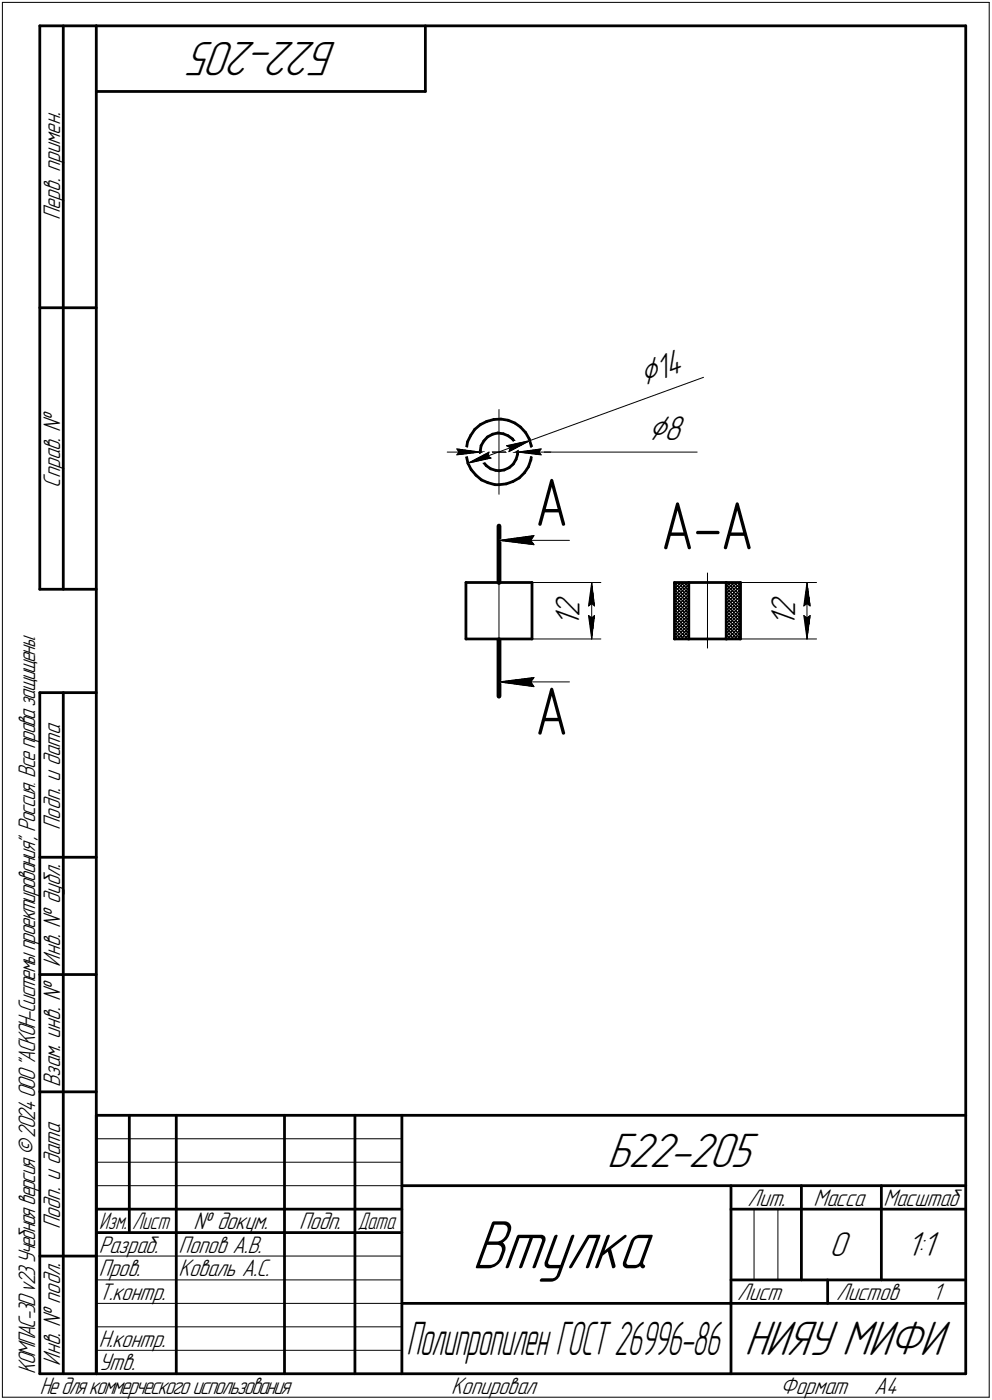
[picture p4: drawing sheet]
<svg xmlns="http://www.w3.org/2000/svg" width="211mm" height="298mm" viewBox="0 0 211 298" stroke-linecap="round" stroke-linejoin="round" font-family="sans-serif">
<defs><g id="words">
<text font-size="15.6" x="100.4" y="270.1">Втулка</text>
<g font-size="14.6">
<text x="113.8" y="112">А</text>
<text x="140.6" y="117">А-А</text>
<text x="113.8" y="156.4">А</text>
</g>
<g font-size="10.9">
<text x="71.8" y="9" transform="rotate(-180 71.8 9)">Б22-205</text>
<text x="129.2" y="248.5">Б22-205</text>
<text x="158.4" y="288.5">НИЯУ МИФИ</text>
</g>
<text font-size="10.6" x="86.5" y="288.5">Полипропилен ГОСТ 26996-86</text>
<g font-size="8.5">
<text x="137" y="82.3" transform="rotate(-20 137 82.3)">⌀14</text>
<text x="137.9" y="93.7">⌀8</text>
</g>
<g font-size="7.8">
<text x="123.3" y="131.5" transform="rotate(-90 123.3 131.5)">2</text>
<text x="169.2" y="131.5" transform="rotate(-90 169.2 131.5)">2</text>
<text x="123.3" y="133.6" transform="rotate(-90 123.3 133.6)">1</text>
<text x="169.2" y="133.6" transform="rotate(-90 169.2 133.6)">1</text>
<text x="176.5" y="267.5">0</text>
<text x="192.9" y="267.5">1:1</text>
</g>
<g font-size="5.4">
<text x="12.8" y="46.9" transform="rotate(-90 12.8 46.9)">Перв. примен.</text>
<text x="12.8" y="103.8" transform="rotate(-90 12.8 103.8)">Справ. №</text>
<text x="12.8" y="176.7" transform="rotate(-90 12.8 176.7)">Подп. и дата</text>
<text x="12.8" y="205.8" transform="rotate(-90 12.8 205.8)">Инв. № дубл.</text>
<text x="12.8" y="231.6" transform="rotate(-90 12.8 231.6)">Взам. инв. №</text>
<text x="159.1" y="256.8">Лит.</text>
<text x="173.1" y="256.8">Масса</text>
<text x="188" y="256.8">Масштаб</text>
<text x="12.8" y="261.7" transform="rotate(-90 12.8 261.7)">Подп. и дата</text>
<text x="41.2" y="261.8">№ докум.</text>
<text x="63.6" y="261.8">Подп.</text>
<text x="21" y="266.8">Разраб.</text>
<text x="38" y="266.8">Попов А.В.</text>
<text x="21" y="271.8">Пров.</text>
<text x="38" y="271.8">Коваль А.С.</text>
<text x="21" y="276.8">Т.контр.</text>
<text x="156.9" y="276.8">Лист</text>
<text x="177.9" y="276.8">Листов</text>
<text x="198.4" y="276.8">1</text>
<text x="21" y="286.8">Н.контр.</text>
<text x="7.5" y="292.5" transform="rotate(-90 7.5 292.5)">КОМПАС-3Dv23Учебнаяверсия©2024ООО&quot;АСКОН-Системыпроектирования&quot;, Россия. Всеправазащищены.</text>
<text x="12.8" y="290.8" transform="rotate(-90 12.8 290.8)">Инв. № подл.</text>
<text x="21" y="291.8">Утв.</text>
<text x="8.5" y="296.7">Недлякоммерческогоиспользования</text>
<text x="96" y="296.8">Копировал</text>
<text x="166" y="296.8">Формат</text>
<text x="186" y="296.8">A4</text>
</g>
<g font-size="5.3">
<text x="21.1" y="261.8">Изм.</text>
<text x="28.1" y="261.8">Лист</text>
<text x="76.1" y="261.8">Дата</text>
</g>
</g></defs>
<g fill="none" stroke="#000" stroke-width=".59">
<path d="M8.5 5.5v120zM8.5 5.5h12zM13.5 5.5v120zM20.5 5.5v287zM20.5 5.5h185zM20.5 19.5h70zM90.5 5.5v14zM205.5 5.5v287zM8.5 65.5h12zM99.2 95.6v1.5zM99.2 97.1l.4 1.5zM99.5 94.1l-.3 1.5z"/>
<path d="M99.6 98.6l.6 1.4zM100.2 92.7l-.7 1.4zM100.2 100l1.1 1.2zM101 91.4l1.2-1zM101 91.4l-.8 1.3zM102.2 96l.1 1.2zM102.2 90.4l1.3-.7zM102.3 97.2l.4 1zM102.4 94.9l-.2 1.1zM102.7 98.2l.8 .9zM103 93.9l-.6 1zM103.5 99.1l.9 .7z"/>
<path d="M103.5 89.7l1.6-.4zM103.7 93l1.1-.5zM103.7 93l-.7 .9zM104.4 99.8l1.1 .4zM104.8 92.5l1.1-.3zM105.1 89.3l1.5-.1zM105.9 92.2l1.2 .2zM106.6 89.2l1.5 .3zM107.1 92.4l1 .4zM108.1 92.8l1 .7zM108.1 89.5l1.5 .6zM108.4 99.6l.8-.8z"/>
<path d="M109.1 93.5l.6 .9zM109.6 90.1l1.1 .8zM109.7 94.4l.4 1.1zM109.8 97.8l-.6 1zM110.1 95.5l.1 1.2zM110.2 96.7l-.4 1.1zM110.7 90.9l1.1 1.2zM111.8 92.1l.8 1.4zM112.4 99.4l-.8 1.3zM112.6 93.5l.4 1.4zM112.9 98l-.5 1.4zM113 94.9l.2 1.5z"/>
<path d="M113.2 96.4l-.3 1.6zM101.3 101.2l1.1 1zM102.4 102.2l1.4 .6zM103.8 102.8l1.5 .4zM105.3 103.2h.9zM105.5 100.2h.7zM106.2 100.2l1.1-.1zM106.2 103.2l1.5-.2zM107.3 100.1l1.1-.5zM107.7 103l1.4-.5zM109.1 102.5l1.4-.7zM110.5 101.8l1.1-1.1z"/>
<path d="M8.5 125.5h12zM99.1 136.1h14.1zM99.1 124v12.1zM99.1 124h14.1zM113.2 124v12.1zM143.5 124h3.1zM143.5 136.1h3.1zM143.5 124v12.1zM146.6 124v12.1zM146.6 136.1h7.9zM146.6 124h7.9zM154.5 124v12.1z"/>
<path d="M154.5 136.1h3.1zM154.5 124h3.1zM157.6 124v12.1zM8.5 147.5v145zM8.5 147.5h12zM13.5 147.5v145zM8.5 182.5h12zM8.5 207.5h12zM8.5 232.5h12zM20.5 237.5h185zM20.5 237.5v55zM27.5 237.5v25z"/>
<path d="M37.5 237.5v55zM60.5 237.5v55zM75.5 237.5v55zM85.5 237.5v55zM20.5 257.5h65zM85.5 252.5h120zM155.5 252.5v40zM155.5 257.5h15zM170.5 252.5v20zM170.5 257.5h35zM187.5 252.5v20zM8.5 267.5h12z"/>
<path d="M20.5 262.5h65zM85.5 277.5h70zM155.5 277.5h50zM155.5 272.5h50zM176.1 272.5v5zM8.5 292.5h12zM20.5 292.5h185z"/>
</g>
<g fill="none" stroke="#000" stroke-width=".21">
<path d="M.5 .5v297zM.5 .5h210zM210.5 .5v297zM95.2 96.3h7zM97.2 96.3h9zM97.2 95.6l5 .7zM97.2 95.6l.4 .7zM97.2 96.9l5-.6zM97.6 96.3l-.4 .6zM99.6 98.6l4.5-2.3zM99.6 98.6l4.9-1.1zM99.6 98.6l13.2-4.8z"/>
<path d="M102.2 96.3h8zM103.8 97.1l.7 .4zM104.1 96.3l-.3 .8zM106.2 96.3h8.9zM106.2 96.3v8.9zM106.2 87.2v9.1zM107.8 94.9l.7 .4zM107.8 94.9l5-1.1zM108.3 96.2l4.5-2.4zM108.5 95.3l-.2 .9zM110.2 96.3h38.1zM110.2 96.3l4.9 .6z"/>
<path d="M110.2 96.3l4.9-.7zM110.2 96.3h7zM112.8 93.8l36.9-13.5zM114.6 96.3l.5 .6zM115.1 95.6l-.5 .7zM106.2 115.1l7.4-1.1zM106.2 115.1l7.4 .9zM106.2 115.1h15zM112.9 115.1l.7 .9zM113.6 114l-.7 1.1zM106.2 122v16zM113.2 124h14.6z"/>
<path d="M113.2 136.1h14.6zM125.2 129l.7-.5zM125.2 131.1l.7 5zM125.2 131.1l.7 .5zM125.9 124l.6 5zM125.9 128.5l.6 .5zM125.9 124l-.7 5zM125.9 131.6l.6-.5zM125.9 124v12.1zM126.5 131.1l-.6 5zM143.5 136l3.1-3zM143.5 135.3l3.1-3.1z"/>
<path d="M143.5 134.5l3.1-2.9zM143.5 133.9l3.1-3zM143.5 133.2l3.1-3.1zM143.5 132.4l3.1-2.9zM143.5 131.7l3.1-2.9zM143.5 131.1l3.1-3.1zM143.5 130.3l3.1-3zM143.5 129.6l3.1-2.9zM143.5 128.9l3.1-3zM143.5 128.2l3.1-3zM143.5 127.5l3.1-3zM143.5 126.8l2.8-2.8z"/>
<path d="M143.5 126.1l2-2.1zM143.5 124.6l.7-.6zM143.5 124.1l3.1 3zM143.5 124.8l3.1 3zM143.5 125.6l3.1 2.9zM143.5 126.2l3.1 3zM143.5 126.9l3.1 3.1zM143.5 127.7l3.1 2.9zM143.5 128.4l3.1 2.9zM143.5 129l3.1 3.1zM143.5 129.8l3.1 3zM143.5 130.5l3.1 2.9z"/>
<path d="M143.5 131.1l3.1 3.1zM143.5 131.9l3.1 3zM143.5 132.6l3.1 3zM143.5 133.3l2.8 2.8zM143.5 134l2 2.1zM143.5 134.7l1.4 1.4zM143.5 135.4l.7 .7zM144.2 136.1l2.4-2.4zM144.2 124l2.4 2.4zM144.9 136.1l1.7-1.7zM144.9 124l-1.4 1.4zM144.9 124l1.7 1.7z"/>
<path d="M145.5 124l1.1 1zM145.6 136.1l1-1zM146.3 136.1l.3-.3zM146.3 124l.3 .3zM150.5 122v16zM154.5 135.6l3.1-3zM154.5 134.9l3.1-3zM154.5 134.2l3.1-3.1zM154.5 133.4l3.1-2.9zM154.5 132.8l3.1-3zM154.5 132.1l3.1-3.1zM154.5 131.3l3.1-2.9z"/>
<path d="M154.5 130.6l3.1-2.9zM154.5 130l3.1-3.1zM154.5 129.2l3.1-3zM154.5 128.5l3.1-2.9zM154.5 127.8l3.1-3zM154.5 127.1l3.1-3zM154.5 126.4l2.4-2.4zM154.5 125.7l1.7-1.7zM154.5 125l.9-1zM154.5 124.3l.3-.3zM154.5 124.5l3.1 3zM154.5 125.2l3.1 3z"/>
<path d="M154.5 125.9l3.1 3zM154.5 126.7l3.1 2.9zM154.5 127.3l3.1 3zM154.5 128l3.1 3.1zM154.5 128.8l3.1 2.9zM154.5 129.5l3.1 2.9zM154.5 130.1l3.1 3.1zM154.5 130.9l3.1 3zM154.5 131.6l3.1 2.9zM154.5 132.2l3.1 3.1zM154.5 133l3.1 3zM154.5 133.7l2.4 2.4z"/>
<path d="M154.5 134.4l1.6 1.7zM154.5 135.1l.9 1zM154.5 135.8l.3 .3zM154.8 136.1l2.8-2.8zM154.8 124l2.8 2.8zM155.4 124l2.2 2.1zM155.5 136.1l2.1-2.1zM156.2 136.1l1.4-1.4zM156.2 124l1.4 1.4zM156.9 136.1l.7-.7zM156.9 124l.7 .6zM157.6 124h16.1z"/>
<path d="M157.6 136.1h16.1zM171 129l.7-.5zM171 131.1l.7 5zM171 131.1l.7 .5zM171.7 124l.7 5zM171.7 128.5l.7 .5zM171.7 124l-.7 5zM171.7 131.6l.7-.5zM171.7 124v12.1zM172.4 131.1l-.7 5zM106.2 145.2l7.4-.9zM106.2 145.2l7.4 1z"/>
<path d="M106.2 145.2h15zM112.9 145.2l.7 1zM113.6 144.3l-.7 .9zM20.5 247.5h65zM20.5 252.5h65zM20.5 242.5h65zM160.4 257.5v15zM165.5 257.5v15zM20.5 267.5h65zM20.5 272.5h65zM20.5 277.5h65zM.5 297.5h210z"/>
<path d="M20.5 282.5h65zM20.5 287.5h65z"/>
</g>
<path d="M106.2 112v12zM106.2 136.2v12.1z" fill="none" stroke="#000" stroke-width="1"/>
<g fill="#fff" stroke="#fff" stroke-width=".21">
<path d="M113.9 100.8h7.1zM113.9 100.8h7.1zM113.9 100.9h7.1zM113.9 101h7.1zM113.9 101.1h7.1zM113.9 101.2h7.1zM113.9 101.3h7.1zM113.9 101.3h7.1zM113.9 101.4h7.1zM113.9 101.5h7.1zM113.9 101.6h7.1zM113.9 101.7h7.1zM113.9 101.8h7.1zM113.9 101.9h7.1zM113.9 101.9h7.1zM113.9 102h7.1zM113.9 102.1h7.1zM113.9 102.2h7.1zM113.9 102.3h7.1zM113.9 102.4h7.1zM113.9 102.4h7.1zM113.9 102.5h7.1zM113.9 102.6h7.1zM113.9 102.7h7.1zM113.9 102.8h7.1zM113.9 102.9h7.1zM113.9 103h7.1zM113.9 103h7.1zM113.9 103.1h7.1zM113.9 103.2h7.1zM113.9 103.3h7.1zM113.9 103.4h7.1zM113.9 103.5h7.1zM113.9 103.5h7.1zM113.9 103.6h7.1zM113.9 103.7h7.1zM113.9 103.8h7.1zM113.9 103.9h7.1zM113.9 104h7.1zM113.9 104.1h7.1zM113.9 104.1h7.1zM113.9 104.2h7.1zM113.9 104.3h7.1zM113.9 104.4h7.1zM113.9 104.5h7.1zM113.9 104.6h7.1zM113.9 104.6h7.1zM113.9 104.7h7.1zM113.9 104.8h7.1zM113.9 104.9h7.1zM113.9 105h7.1zM113.9 105.1h7.1zM113.9 105.2h7.1zM113.9 105.2h7.1zM113.9 105.3h7.1zM113.9 105.4h7.1zM113.9 105.5h7.1zM113.9 105.6h7.1zM113.9 105.7h7.1zM113.9 105.7h7.1zM113.9 105.8h7.1zM113.9 105.9h7.1zM113.9 106h7.1zM113.9 106.1h7.1zM113.9 106.2h7.1zM113.9 106.3h7.1zM113.9 106.3h7.1zM113.9 106.4h7.1zM113.9 106.5h7.1zM113.9 106.6h7.1zM113.9 106.7h7.1zM113.9 106.8h7.1zM113.9 106.8h7.1zM113.9 106.9h7.1zM113.9 107h7.1zM113.9 107.1h7.1zM113.9 107.2h7.1zM113.9 107.3h7.1zM113.9 107.4h7.1zM113.9 107.4h7.1zM113.9 107.5h7.1zM113.9 107.6h7.1zM113.9 107.7h7.1zM113.9 107.8h7.1zM113.9 107.9h7.1zM113.9 107.9h7.1zM113.9 108h7.1zM113.9 108.1h7.1zM113.9 108.2h7.1zM113.9 108.3h7.1zM113.9 108.4h7.1zM113.9 108.5h7.1zM113.9 108.5h7.1zM113.9 108.6h7.1zM113.9 108.7h7.1zM113.9 108.8h7.1zM113.9 108.9h7.1zM113.9 109h7.1zM113.9 109.1h7.1zM113.9 109.1h7.1zM113.9 109.2h7.1zM113.9 109.3h7.1zM113.9 109.4h7.1zM113.9 109.5h7.1zM113.9 109.6h7.1zM113.9 109.6h7.1zM113.9 109.7h7.1zM113.9 109.8h7.1zM113.9 109.9h7.1zM113.9 110h7.1zM113.9 110.1h7.1zM113.9 110.2h7.1zM113.9 110.2h7.1zM113.9 110.3h7.1zM113.9 110.4h7.1zM113.9 110.5h7.1zM113.9 110.6h7.1zM113.9 110.7h7.1zM113.9 110.7h7.1zM113.9 110.8h7.1zM113.9 110.9h7.1zM113.9 111h7.1zM113.9 111.1h7.1zM113.9 111.2h7.1zM113.9 111.3h7.1zM113.9 111.3h7.1zM113.9 111.4h7.1zM113.9 111.5h7.1zM113.9 111.6h7.1zM113.9 111.7h7.1zM113.9 111.8h7.1zM113.9 111.8h7.1zM113.9 111.9h7.1zM113.9 112h7.1zM113.9 112.1h7.1zM113.9 112.2h7.1zM113.9 112.3h7.1zM113.9 112.4h7.1zM113.9 112.4h7.1zM113.9 112.5h7.1zM113.9 112.6h7.1zM113.9 112.7h7.1zM113.9 112.8h7.1zM113.9 112.9h7.1zM113.9 112.9h7.1zM113.9 113h7.1zM113.9 113.1h7.1zM113.9 113.2h7.1zM113.9 113.3h7.1zM113.9 113.4h7.1zM113.9 113.5h7.1zM113.9 113.5h7.1zM113.9 113.6h7.1zM113.9 113.7h7.1zM113.9 113.8h7.1zM113.9 113.9h7.1zM113.9 114h7.1zM113.9 114h7.1zM113.9 114.1h7.1zM113.9 114.2h7.1zM113.9 114.3h7.1zM113.9 114.4h7.1zM113.9 114.5h7.1zM113.9 114.6h7.1zM113.9 114.6h7.1zM113.9 114.7h7.1zM113.9 114.8h7.1zM113.9 114.9h7.1zM113.9 115h7.1z"/>
<path d="M113.9 145.2h7.1zM113.9 145.3h7.1zM113.9 145.4h7.1zM113.9 145.5h7.1zM113.9 145.5h7.1zM113.9 145.6h7.1zM113.9 145.7h7.1zM113.9 145.8h7.1zM113.9 145.9h7.1zM113.9 146h7.1zM113.9 146h7.1zM113.9 146.1h7.1zM113.9 146.2h7.1zM113.9 146.3h7.1zM113.9 146.4h7.1zM113.9 146.5h7.1zM113.9 146.6h7.1zM113.9 146.6h7.1zM113.9 146.7h7.1zM113.9 146.8h7.1zM113.9 146.9h7.1zM113.9 147h7.1zM113.9 147.1h7.1zM113.9 147.2h7.1zM113.9 147.2h7.1zM113.9 147.3h7.1zM113.9 147.4h7.1zM113.9 147.5h7.1zM113.9 147.6h7.1zM113.9 147.7h7.1zM113.9 147.7h7.1zM113.9 147.8h7.1zM113.9 147.9h7.1zM113.9 148h7.1zM113.9 148.1h7.1zM113.9 148.2h7.1zM113.9 148.3h7.1zM113.9 148.3h7.1zM113.9 148.4h7.1zM113.9 148.5h7.1zM113.9 148.6h7.1zM113.9 148.7h7.1zM113.9 148.8h7.1zM113.9 148.8h7.1zM113.9 148.9h7.1zM113.9 149h7.1zM113.9 149.1h7.1zM113.9 149.2h7.1zM113.9 149.3h7.1zM113.9 149.4h7.1zM113.9 149.4h7.1zM113.9 149.5h7.1zM113.9 149.6h7.1zM113.9 149.7h7.1zM113.9 149.8h7.1zM113.9 149.9h7.1zM113.9 149.9h7.1zM113.9 150h7.1zM113.9 150.1h7.1zM113.9 150.2h7.1zM113.9 150.3h7.1zM113.9 150.4h7.1zM113.9 150.5h7.1zM113.9 150.5h7.1zM113.9 150.6h7.1zM113.9 150.7h7.1zM113.9 150.8h7.1zM113.9 150.9h7.1zM113.9 151h7.1zM113.9 151h7.1zM113.9 151.1h7.1zM113.9 151.2h7.1zM113.9 151.3h7.1zM113.9 151.4h7.1zM113.9 151.5h7.1zM113.9 151.6h7.1zM113.9 151.6h7.1zM113.9 151.7h7.1zM113.9 151.8h7.1zM113.9 151.9h7.1zM113.9 152h7.1zM113.9 152.1h7.1zM113.9 152.1h7.1zM113.9 152.2h7.1zM113.9 152.3h7.1zM113.9 152.4h7.1zM113.9 152.5h7.1zM113.9 152.6h7.1zM113.9 152.7h7.1zM113.9 152.7h7.1zM113.9 152.8h7.1zM113.9 152.9h7.1zM113.9 153h7.1zM113.9 153.1h7.1zM113.9 153.2h7.1zM113.9 153.2h7.1zM113.9 153.3h7.1zM113.9 153.4h7.1zM113.9 153.5h7.1zM113.9 153.6h7.1zM113.9 153.7h7.1zM113.9 153.8h7.1zM113.9 153.8h7.1zM113.9 153.9h7.1zM113.9 154h7.1zM113.9 154.1h7.1zM113.9 154.2h7.1zM113.9 154.3h7.1zM113.9 154.3h7.1zM113.9 154.4h7.1zM113.9 154.5h7.1zM113.9 154.6h7.1zM113.9 154.7h7.1zM113.9 154.8h7.1zM113.9 154.9h7.1zM113.9 154.9h7.1zM113.9 155h7.1zM113.9 155.1h7.1zM113.9 155.2h7.1zM113.9 155.3h7.1zM113.9 155.4h7.1zM113.9 155.4h7.1zM113.9 155.5h7.1zM113.9 155.6h7.1zM113.9 155.7h7.1zM113.9 155.8h7.1zM113.9 155.9h7.1zM113.9 156h7.1zM113.9 156h7.1zM113.9 156.1h7.1zM113.9 156.2h7.1zM113.9 156.3h7.1zM113.9 156.4h7.1zM113.9 156.5h7.1zM113.9 156.5h7.1zM113.9 156.6h7.1zM113.9 156.7h7.1zM113.9 156.8h7.1zM113.9 156.9h7.1zM113.9 157h7.1zM113.9 157.1h7.1zM113.9 157.1h7.1zM113.9 157.2h7.1zM113.9 157.3h7.1zM113.9 157.4h7.1zM113.9 157.5h7.1zM113.9 157.6h7.1zM113.9 157.6h7.1zM113.9 157.7h7.1zM113.9 157.8h7.1zM113.9 157.9h7.1zM113.9 158h7.1zM113.9 158.1h7.1zM113.9 158.2h7.1zM113.9 158.2h7.1zM113.9 158.3h7.1zM113.9 158.4h7.1zM113.9 158.5h7.1zM113.9 158.6h7.1zM113.9 158.7h7.1zM113.9 158.7h7.1zM113.9 158.8h7.1zM113.9 158.9h7.1zM113.9 159h7.1zM113.9 159.1h7.1zM113.9 159.2h7.1zM113.9 159.3h7.1zM113.9 159.3h7.1zM113.9 159.4h7.1z"/>
<path d="M113.5 113.5h.6zM112.9 113.6h1.2zM112.4 113.7h1.7zM111.7 113.8h2.4zM111.1 113.9h3zM110.5 114h3.6zM109.8 114h4.3zM109.2 114.1h4.9zM108.6 114.2h5.5zM107.9 114.3h6.2zM107.8 114.4h6.3zM107.6 114.5h6.5zM107.4 114.6h6.7zM107.2 114.6h6.9zM107 114.7h7.1zM106.8 114.8h7.3zM106.6 114.9h7.5zM106.4 115h7.7zM106.2 115.1h7.9zM106.4 115.1h7.7zM106.7 115.2h7.4zM106.8 115.3h7.3zM107.1 115.4h7zM107.4 115.5h6.7zM107.5 115.6h6.6zM107.8 115.7h6.3zM107.9 115.7h6.2zM108.6 115.8h5.5zM109.2 115.9h4.9zM109.8 116h4.3zM110.5 116.1h3.6zM111.1 116.2h3zM111.7 116.2h2.4zM112.4 116.3h1.7zM112.9 116.4h1.2zM113.5 116.5h.6z"/>
<path d="M113.5 143.8h.6zM112.9 143.8h1.2zM112.4 143.9h1.7zM111.7 144h2.4zM111.1 144.1h3zM110.5 144.2h3.6zM109.8 144.3h4.3zM109.2 144.4h4.9zM108.6 144.4h5.5zM107.9 144.5h6.2zM107.8 144.6h6.3zM107.5 144.7h6.6zM107.4 144.8h6.7zM107.1 144.9h7zM106.8 144.9h7.3zM106.7 145h7.4zM106.4 145.1h7.7zM106.2 145.2h7.9zM106.4 145.3h7.7zM106.6 145.4h7.5zM106.8 145.5h7.3zM107 145.5h7.1zM107.2 145.6h6.9zM107.4 145.7h6.7zM107.6 145.8h6.5zM107.8 145.9h6.3zM107.9 146h6.2zM108.6 146h5.5zM109.2 146.1h4.9zM109.8 146.2h4.3zM110.5 146.3h3.6zM111.1 146.4h3zM111.7 146.5h2.4zM112.4 146.6h1.7zM112.9 146.6h1.2zM113.5 146.7h.6z"/>
<path d="M117.8 126.5h7.1zM117.8 126.6h7.1zM117.8 126.7h7.1zM117.8 126.7h7.1zM117.8 126.8h7.1zM117.8 126.9h7.1zM117.8 127h7.1zM117.8 127.1h7.1zM117.8 127.2h7.1zM117.8 127.3h7.1zM117.8 127.3h7.1zM117.8 127.4h7.1zM117.8 127.5h7.1zM117.8 127.6h7.1zM117.8 127.7h7.1zM117.8 127.8h7.1zM117.8 127.8h7.1zM117.8 127.9h7.1zM117.8 128h7.1zM117.8 128.1h7.1zM117.8 128.2h7.1zM117.8 128.3h7.1zM117.8 128.4h7.1zM117.8 128.4h7.1zM117.8 128.5h7.1zM117.8 128.6h7.1zM117.8 128.7h7.1zM117.8 128.8h7.1zM117.8 128.9h7.1zM117.8 128.9h7.1zM117.8 129h7.1zM117.8 129.1h7.1zM117.8 129.2h7.1zM117.8 129.3h7.1zM117.8 129.4h7.1zM117.8 129.5h7.1zM117.8 129.5h7.1zM117.8 129.6h7.1zM117.8 129.7h7.1zM117.8 129.8h7.1zM117.8 129.9h7.1zM117.8 130h7.1zM117.8 130h7.1zM117.8 130.1h7.1zM117.8 130.2h7.1zM117.8 130.3h7.1zM117.8 130.4h7.1zM117.8 130.5h7.1zM117.8 130.6h7.1zM117.8 130.6h7.1zM117.8 130.7h7.1zM117.8 130.8h7.1zM117.8 130.9h7.1zM117.8 131h7.1zM117.8 131.1h7.1zM117.8 131.1h7.1zM117.8 131.2h7.1zM117.8 131.3h7.1zM117.8 131.4h7.1zM117.8 131.5h7.1zM117.8 131.6h7.1zM117.8 131.7h7.1zM117.8 131.7h7.1zM117.8 131.8h7.1zM117.8 131.9h7.1zM117.8 132h7.1zM117.8 132.1h7.1zM117.8 132.2h7.1zM117.8 132.2h7.1zM117.8 132.3h7.1zM117.8 132.4h7.1zM117.8 132.5h7.1zM117.8 132.6h7.1zM117.8 132.7h7.1zM117.8 132.8h7.1zM117.8 132.8h7.1zM117.8 132.9h7.1zM117.8 133h7.1zM117.8 133.1h7.1zM117.8 133.2h7.1zM117.8 133.3h7.1zM117.8 133.3h7.1zM117.8 133.4h7.1zM117.8 133.5h7.1z"/>
<path d="M125.8 124.3h.3zM125.8 124.4h.3zM125.7 124.5h.4zM125.7 124.5h.5zM125.6 124.6h.6zM125.6 124.7h.6zM125.6 124.8h.6zM125.6 124.9h.6zM125.6 125h.7zM125.5 125.1h.8zM125.5 125.1h.8zM125.4 125.2h1zM125.4 125.3h1zM125.4 125.4h1.1zM125.3 125.5h1.2zM125.3 125.6h1.2zM125.2 125.6h1.4zM125.2 125.7h1.4zM125.1 125.8h1.5zM125.1 125.9h1.6zM125.1 126h1.6zM125.1 126.1h1.6zM125.1 126.2h1.6zM125.1 126.2h1.6zM125.1 126.3h1.6zM125.1 126.4h1.6zM125.1 126.5h1.6zM125.1 126.6h1.6zM125.1 126.7h1.6zM125.1 126.7h1.6zM125.1 126.8h1.6zM125.1 126.9h1.6zM125.1 127h1.6zM125 127.1h1.8zM125 127.2h1.8zM125 127.3h1.8zM125 127.3h1.8zM125 127.4h1.8zM125 127.5h1.8zM125 127.6h1.8zM124.9 127.7h1.9zM124.9 127.8h2zM124.9 127.8h2zM124.9 127.9h2zM124.9 128h2zM124.9 128.1h2zM124.9 128.2h2zM124.9 128.3h2zM124.8 128.4h2.2zM124.8 128.4h2.2zM124.8 128.5h2.2zM124.8 128.6h2.2zM124.8 128.7h2.2zM124.8 128.8h2.2zM124.8 128.9h2.2zM124.7 128.9h2.4zM124.7 129h2.4zM124.7 129.1h2.4zM124.7 129.2h2.4zM124.7 129.3h2.4zM124.7 129.4h2.4zM124.7 129.5h2.4z"/>
<path d="M124.6 130.6h2.5zM124.7 130.6h2.4zM124.7 130.7h2.4zM124.7 130.8h2.4zM124.7 130.9h2.4zM124.7 131h2.4zM124.7 131.1h2.4zM124.7 131.1h2.4zM124.8 131.2h2.2zM124.8 131.3h2.2zM124.8 131.4h2.2zM124.8 131.5h2.2zM124.8 131.6h2.2zM124.8 131.7h2.2zM124.8 131.7h2.2zM124.9 131.8h2zM124.9 131.9h2zM124.9 132h2zM124.9 132.1h2zM124.9 132.2h2zM124.9 132.2h2zM124.9 132.3h2zM124.9 132.4h1.9zM125 132.5h1.8zM125 132.6h1.8zM125 132.7h1.8zM125 132.8h1.8zM125 132.8h1.8zM125 132.9h1.8zM125 133h1.8zM125.1 133.1h1.6zM125.1 133.2h1.6zM125.1 133.3h1.6zM125.1 133.3h1.6zM125.1 133.4h1.6zM125.1 133.5h1.6zM125.1 133.6h1.6zM125.1 133.7h1.6zM125.1 133.8h1.6zM125.1 133.9h1.6zM125.1 133.9h1.6zM125.1 134h1.6zM125.1 134.1h1.6zM125.1 134.2h1.6zM125.1 134.3h1.5zM125.2 134.4h1.4zM125.2 134.5h1.4zM125.3 134.5h1.2zM125.3 134.6h1.2zM125.4 134.7h1.1zM125.4 134.8h1zM125.4 134.9h1zM125.5 135h.8zM125.5 135h.8zM125.6 135.1h.7zM125.6 135.2h.6zM125.6 135.3h.6zM125.6 135.4h.6zM125.6 135.5h.6zM125.7 135.6h.5zM125.7 135.6h.4zM125.8 135.7h.3zM125.8 135.8h.3z"/>
<path d="M96.7 95.1h.7zM96.7 95.2h1.3zM96.7 95.2h1.9zM96.7 95.3h2.5zM96.7 95.4h3.1zM96.7 95.5h3.7zM96.7 95.6h4zM96.7 95.7h4.1zM96.7 95.8h4.3zM96.7 95.8h4.6zM96.7 95.9h4.7zM96.7 96h4.9zM96.7 96.1h5.2zM96.7 96.2h5.3zM96.7 96.3h5.5zM96.7 96.4h5.3zM96.7 96.4h5.1zM96.7 96.5h4.9zM96.7 96.6h4.6zM96.7 96.7h4.4zM96.7 96.8h4.2zM96.7 96.9h4zM96.7 96.9h3.7zM96.7 97h3.1zM96.7 97.1h2.5zM96.7 97.2h1.9zM96.7 97.3h1.3zM96.7 97.4h.7z"/>
<path d="M115.1 95.1h.6zM114.5 95.2h1.2zM113.8 95.2h1.9zM113.2 95.3h2.5zM112.6 95.4h3.1zM111.9 95.5h3.8zM111.8 95.6h3.9zM111.6 95.7h4.1zM111.3 95.8h4.4zM111.2 95.8h4.5zM111 95.9h4.7zM110.7 96h5zM110.6 96.1h5.1zM110.4 96.2h5.3zM110.2 96.3h5.5zM110.4 96.4h5.3zM110.7 96.4h5zM110.8 96.5h4.9zM111.1 96.6h4.6zM111.3 96.7h4.4zM111.5 96.8h4.2zM111.8 96.9h3.9zM111.9 96.9h3.8zM112.6 97h3.1zM113.2 97.1h2.5zM113.8 97.2h1.9zM114.5 97.3h1.2zM115.1 97.4h.6z"/>
<path d="M137.9 88h8.4zM137.9 88.1h8.4zM137.9 88.1h8.4zM137.9 88.2h8.4zM137.9 88.3h8.4zM137.9 88.4h8.4zM137.9 88.5h8.4zM137.9 88.6h8.4zM137.9 88.6h8.4zM137.9 88.7h8.4zM137.9 88.8h8.4zM137.9 88.9h8.4zM137.9 89h8.4zM137.9 89.1h8.4zM137.9 89.2h8.4zM137.9 89.2h8.4zM137.9 89.3h8.4zM137.9 89.4h8.4zM137.9 89.5h8.4zM137.9 89.6h8.4zM137.9 89.7h8.4zM137.9 89.7h8.4zM137.9 89.8h8.4zM137.9 89.9h8.4zM137.9 90h8.4zM137.9 90.1h8.4zM137.9 90.2h8.4zM137.9 90.3h8.4zM137.9 90.3h8.4zM137.9 90.4h8.4zM137.9 90.5h8.4zM137.9 90.6h8.4zM137.9 90.7h8.4zM137.9 90.8h8.4zM137.9 90.8h8.4zM137.9 90.9h8.4zM137.9 91h8.4zM137.9 91.1h8.4zM137.9 91.2h8.4zM137.9 91.3h8.4zM137.9 91.4h8.4zM137.9 91.4h8.4zM137.9 91.5h8.4zM137.9 91.6h8.4zM137.9 91.7h8.4zM137.9 91.8h8.4zM137.9 91.9h8.4zM137.9 91.9h8.4zM137.9 92h8.4zM137.9 92.1h8.4zM137.9 92.2h8.4zM137.9 92.3h8.4zM137.9 92.4h8.4zM137.9 92.5h8.4zM137.9 92.5h8.4zM137.9 92.6h8.4zM137.9 92.7h8.4zM137.9 92.8h8.4zM137.9 92.9h8.4zM137.9 93h8.4zM137.9 93h8.4zM137.9 93.1h8.4zM137.9 93.2h8.4zM137.9 93.3h8.4zM137.9 93.4h8.4zM137.9 93.5h8.4zM137.9 93.6h8.4zM137.9 93.6h8.4zM137.9 93.7h8.4zM137.9 93.8h8.4zM137.9 93.9h8.4zM137.9 94h8.4zM137.9 94.1h8.4zM137.9 94.1h8.4zM137.9 94.2h8.4zM137.9 94.3h8.4zM137.9 94.4h8.4zM137.9 94.5h8.4zM137.9 94.6h8.4zM137.9 94.7h8.4zM137.9 94.7h8.4zM137.9 94.8h8.4zM137.9 94.9h8.4zM137.9 95h8.4zM137.9 95.1h8.4zM137.9 95.2h8.4z"/>
<path d="M104.2 95.7h.2zM104.1 95.8h.3zM103.9 95.8h.6zM103.7 95.9h.8zM103.5 96h1zM103.4 96.1h1.2zM103.2 96.2h1.4zM103 96.3h1.6zM102.9 96.4h1.7zM102.7 96.4h1.9zM102.5 96.5h2.1zM102.4 96.6h2.3zM102.2 96.7h2.5zM102 96.8h2.7zM101.9 96.9h2.9zM101.7 96.9h3.1zM101.5 97h3.4zM101.3 97.1h3.6zM101.2 97.2h3.7zM101 97.3h4zM100.9 97.4h4.1zM100.8 97.5h4.3zM100.8 97.5h4.3zM100.7 97.6h4.4zM100.6 97.7h4.6zM100.5 97.8h4.7zM100.4 97.9h4.8zM100.3 98h4.5zM100.2 98h4.3zM100.2 98.1h3.9zM100.1 98.2h3.6zM100 98.3h3.4zM99.9 98.4h3.1zM99.8 98.5h2.8zM99.7 98.6h2.6zM99.6 98.6h2.3z"/>
<path d="M110.5 93.8h2.3zM110.2 93.9h2.5zM109.8 94h2.8zM109.4 94.1h3.1zM109.1 94.1h3.3zM108.7 94.2h3.7zM108.3 94.3h4zM107.9 94.4h4.3zM107.6 94.5h4.5zM107.2 94.6h4.8zM107.3 94.7h4.6zM107.3 94.7h4.5zM107.4 94.8h4.4zM107.4 94.9h4.3zM107.4 95h4.2zM107.4 95.1h4.1zM107.4 95.2h3.9zM107.5 95.2h3.7zM107.5 95.3h3.5zM107.5 95.4h3.3zM107.6 95.5h3.1zM107.6 95.6h2.9zM107.6 95.7h2.7zM107.7 95.8h2.5zM107.7 95.8h2.3zM107.7 95.9h2.1zM107.8 96h1.8zM107.8 96.1h1.7zM107.8 96.2h1.5zM107.8 96.3h1.3zM107.9 96.4h1.1zM107.9 96.4h.9zM107.9 96.5h.7zM107.9 96.6h.6zM107.9 96.7h.4zM107.9 96.8h.2z"/>
<path d="M144.8 73.4h.2zM144.5 73.5h.5zM144.3 73.6h.8zM144 73.7h1.1zM143.8 73.7h1.3zM143.6 73.8h1.6zM143.3 73.9h1.9zM143.1 74h2.1zM142.8 74.1h2.5zM142.7 74.2h2.6zM142.4 74.3h3zM142.2 74.3h3.2zM141.9 74.4h3.5zM141.6 74.5h3.9zM141.5 74.6h4zM141.2 74.7h4.3zM141 74.8h4.5zM140.7 74.8h4.8zM140.5 74.9h5.1zM140.3 75h5.3zM140 75.1h5.6zM139.8 75.2h5.9zM139.5 75.3h6.2zM139.4 75.4h6.3zM139.1 75.4h6.7zM138.9 75.5h6.9zM138.6 75.6h7.3zM138.3 75.7h7.6zM138.2 75.8h7.7zM137.9 75.9h8.1zM137.7 75.9h8.3zM137.4 76h8.6zM137.2 76.1h8.8zM137 76.2h9zM136.7 76.3h9.4zM136.5 76.4h9.6zM136.2 76.5h9.9zM136.1 76.5h10.1zM135.8 76.6h10.4zM135.6 76.7h10.6zM135.3 76.8h11zM135 76.9h11.3zM135.1 77h11.3zM135.1 77h11.3zM135.2 77.1h11.2zM135.2 77.2h11.3zM135.2 77.3h11.3zM135.3 77.4h11.2zM135.3 77.5h11.3zM135.3 77.6h11.3zM135.4 77.6h11.2zM135.4 77.7h11.2zM135.5 77.8h11.1zM135.5 77.9h11.2zM135.5 78h11.2zM135.6 78.1h11.1zM135.6 78.1h11.2zM135.6 78.2h11.2zM135.6 78.3h11.3zM135.6 78.4h11.3zM135.7 78.5h11.2zM135.7 78.6h11.3zM135.7 78.7h11.3zM135.8 78.7h11.2zM135.8 78.8h11.3zM135.8 78.9h11.3zM135.9 79h11.3zM135.9 79.1h11.3zM135.9 79.2h11.3zM136 79.2h11.2zM136 79.3h11.2zM136.1 79.4h11.1zM136.1 79.5h11.2zM136.1 79.6h11.2zM136.1 79.7h11.3zM136.1 79.8h11.3zM136.1 79.8h11.3zM136.2 79.9h11.3zM136.2 80h11.3zM136.3 80.1h11.2zM136.3 80.2h11zM136.3 80.3h10.8zM136.4 80.3h10.4zM136.4 80.4h10.2zM136.4 80.5h10zM136.5 80.6h9.6zM136.5 80.7h9.4zM136.6 80.8h9.1zM136.6 80.9h8.9zM136.6 80.9h8.6zM136.7 81h8.3zM136.7 81.1h8.1zM136.7 81.2h7.8zM136.7 81.3h7.6zM136.7 81.4h7.4zM136.7 81.4h7.1zM136.8 81.5h6.8zM136.8 81.6h6.6zM136.9 81.7h6.3zM136.9 81.8h6zM136.9 81.9h5.8zM137 82h5.5zM137 82h5.2zM137 82.1h5zM137.1 82.2h4.6zM137.1 82.3h4.5zM137.2 82.4h4.1zM137.2 82.5h3.9zM137.2 82.5h3.7zM137.2 82.6h3.4zM137.2 82.7h3.2zM137.2 82.8h2.9zM137.3 82.9h2.7zM137.3 83h2.4zM137.4 83.1h2zM137.4 83.1h1.9zM137.4 83.2h1.6zM137.5 83.3h1.3zM137.5 83.4h1zM137.5 83.5h.8zM137.6 83.6h.5zM137.6 83.7h.2z"/>
<path d="M140.6 105.7h19.8zM140.6 105.8h19.8zM140.6 105.9h19.8zM140.6 106h19.8zM140.6 106.1h19.8zM140.6 106.2h19.8zM140.6 106.3h19.8zM140.6 106.3h19.8zM140.6 106.4h19.8zM140.6 106.5h19.8zM140.6 106.6h19.8zM140.6 106.7h19.8zM140.6 106.8h19.8zM140.6 106.8h19.8zM140.6 106.9h19.8zM140.6 107h19.8zM140.6 107.1h19.8zM140.6 107.2h19.8zM140.6 107.3h19.8zM140.6 107.4h19.8zM140.6 107.4h19.8zM140.6 107.5h19.8zM140.6 107.6h19.8zM140.6 107.7h19.8zM140.6 107.8h19.8zM140.6 107.9h19.8zM140.6 107.9h19.8zM140.6 108h19.8zM140.6 108.1h19.8zM140.6 108.2h19.8zM140.6 108.3h19.8zM140.6 108.4h19.8zM140.6 108.5h19.8zM140.6 108.5h19.8zM140.6 108.6h19.8zM140.6 108.7h19.8zM140.6 108.8h19.8zM140.6 108.9h19.8zM140.6 109h19.8zM140.6 109.1h19.8zM140.6 109.1h19.8zM140.6 109.2h19.8zM140.6 109.3h19.8zM140.6 109.4h19.8zM140.6 109.5h19.8zM140.6 109.6h19.8zM140.6 109.6h19.8zM140.6 109.7h19.8zM140.6 109.8h19.8zM140.6 109.9h19.8zM140.6 110h19.8zM140.6 110.1h19.8zM140.6 110.2h19.8zM140.6 110.2h19.8zM140.6 110.3h19.8zM140.6 110.4h19.8zM140.6 110.5h19.8zM140.6 110.6h19.8zM140.6 110.7h19.8zM140.6 110.7h19.8zM140.6 110.8h19.8zM140.6 110.9h19.8zM140.6 111h19.8zM140.6 111.1h19.8zM140.6 111.2h19.8zM140.6 111.3h19.8zM140.6 111.3h19.8zM140.6 111.4h19.8zM140.6 111.5h19.8zM140.6 111.6h19.8zM140.6 111.7h19.8zM140.6 111.8h19.8zM140.6 111.8h19.8zM140.6 111.9h19.8zM140.6 112h19.8zM140.6 112.1h19.8zM140.6 112.2h19.8zM140.6 112.3h19.8zM140.6 112.4h19.8zM140.6 112.4h19.8zM140.6 112.5h19.8zM140.6 112.6h19.8zM140.6 112.7h19.8zM140.6 112.8h19.8zM140.6 112.9h19.8zM140.6 112.9h19.8zM140.6 113h19.8zM140.6 113.1h19.8zM140.6 113.2h19.8zM140.6 113.3h19.8zM140.6 113.4h19.8zM140.6 113.5h19.8zM140.6 113.5h19.8zM140.6 113.6h19.8zM140.6 113.7h19.8zM140.6 113.8h19.8zM140.6 113.9h19.8zM140.6 114h19.8zM140.6 114h19.8zM140.6 114.1h19.8zM140.6 114.2h19.8zM140.6 114.3h19.8zM140.6 114.4h19.8zM140.6 114.5h19.8zM140.6 114.6h19.8zM140.6 114.6h19.8zM140.6 114.7h19.8zM140.6 114.8h19.8zM140.6 114.9h19.8zM140.6 115h19.8zM140.6 115.1h19.8zM140.6 115.1h19.8zM140.6 115.2h19.8zM140.6 115.3h19.8zM140.6 115.4h19.8zM140.6 115.5h19.8zM140.6 115.6h19.8zM140.6 115.7h19.8zM140.6 115.7h19.8zM140.6 115.8h19.8zM140.6 115.9h19.8zM140.6 116h19.8zM140.6 116.1h19.8zM140.6 116.2h19.8zM140.6 116.2h19.8zM140.6 116.3h19.8zM140.6 116.4h19.8zM140.6 116.5h19.8zM140.6 116.6h19.8zM140.6 116.7h19.8zM140.6 116.8h19.8zM140.6 116.8h19.8zM140.6 116.9h19.8zM140.6 117h19.8zM140.6 117.1h19.8zM140.6 117.2h19.8zM140.6 117.3h19.8zM140.6 117.3h19.8zM140.6 117.4h19.8zM140.6 117.5h19.8zM140.6 117.6h19.8zM140.6 117.7h19.8zM140.6 117.8h19.8zM140.6 117.9h19.8zM140.6 117.9h19.8zM140.6 118h19.8zM140.6 118.1h19.8zM140.6 118.2h19.8zM140.6 118.3h19.8zM140.6 118.4h19.8zM140.6 118.4h19.8zM140.6 118.5h19.8zM140.6 118.6h19.8zM140.6 118.7h19.8zM140.6 118.8h19.8zM140.6 118.9h19.8zM140.6 119h19.8zM140.6 119h19.8zM140.6 119.1h19.8zM140.6 119.2h19.8zM140.6 119.3h19.8zM140.6 119.4h19.8zM140.6 119.5h19.8zM140.6 119.5h19.8zM140.6 119.6h19.8zM140.6 119.7h19.8zM140.6 119.8h19.8zM140.6 119.9h19.8zM140.6 120h19.8z"/>
<path d="M163.6 126.5h7.1zM163.6 126.6h7.1zM163.6 126.7h7.1zM163.6 126.7h7.1zM163.6 126.8h7.1zM163.6 126.9h7.1zM163.6 127h7.1zM163.6 127.1h7.1zM163.6 127.2h7.1zM163.6 127.3h7.1zM163.6 127.3h7.1zM163.6 127.4h7.1zM163.6 127.5h7.1zM163.6 127.6h7.1zM163.6 127.7h7.1zM163.6 127.8h7.1zM163.6 127.8h7.1zM163.6 127.9h7.1zM163.6 128h7.1zM163.6 128.1h7.1zM163.6 128.2h7.1zM163.6 128.3h7.1zM163.6 128.4h7.1zM163.6 128.4h7.1zM163.6 128.5h7.1zM163.6 128.6h7.1zM163.6 128.7h7.1zM163.6 128.8h7.1zM163.6 128.9h7.1zM163.6 128.9h7.1zM163.6 129h7.1zM163.6 129.1h7.1zM163.6 129.2h7.1zM163.6 129.3h7.1zM163.6 129.4h7.1zM163.6 129.5h7.1zM163.6 129.5h7.1zM163.6 129.6h7.1zM163.6 129.7h7.1zM163.6 129.8h7.1zM163.6 129.9h7.1zM163.6 130h7.1zM163.6 130h7.1zM163.6 130.1h7.1zM163.6 130.2h7.1zM163.6 130.3h7.1zM163.6 130.4h7.1zM163.6 130.5h7.1zM163.6 130.6h7.1zM163.6 130.6h7.1zM163.6 130.7h7.1zM163.6 130.8h7.1zM163.6 130.9h7.1zM163.6 131h7.1zM163.6 131.1h7.1zM163.6 131.1h7.1zM163.6 131.2h7.1zM163.6 131.3h7.1zM163.6 131.4h7.1zM163.6 131.5h7.1zM163.6 131.6h7.1zM163.6 131.7h7.1zM163.6 131.7h7.1zM163.6 131.8h7.1zM163.6 131.9h7.1zM163.6 132h7.1zM163.6 132.1h7.1zM163.6 132.2h7.1zM163.6 132.2h7.1zM163.6 132.3h7.1zM163.6 132.4h7.1zM163.6 132.5h7.1zM163.6 132.6h7.1zM163.6 132.7h7.1zM163.6 132.8h7.1zM163.6 132.8h7.1zM163.6 132.9h7.1zM163.6 133h7.1zM163.6 133.1h7.1zM163.6 133.2h7.1zM163.6 133.3h7.1zM163.6 133.3h7.1zM163.6 133.4h7.1zM163.6 133.5h7.1z"/>
<path d="M171.6 124.3h.3zM171.6 124.4h.3zM171.5 124.5h.5zM171.5 124.5h.5zM171.4 124.6h.6zM171.4 124.7h.6zM171.4 124.8h.6zM171.4 124.9h.7zM171.4 125h.7zM171.3 125.1h.9zM171.3 125.1h.9zM171.2 125.2h1zM171.2 125.3h1.1zM171.2 125.4h1.1zM171.1 125.5h1.3zM171.1 125.6h1.3zM171 125.6h1.5zM171 125.7h1.5zM170.9 125.8h1.6zM170.9 125.9h1.7zM170.9 126h1.7zM170.9 126.1h1.7zM170.9 126.2h1.7zM170.9 126.2h1.7zM170.9 126.3h1.7zM170.9 126.4h1.7zM170.9 126.5h1.7zM170.9 126.6h1.7zM170.9 126.7h1.7zM170.9 126.7h1.7zM170.9 126.8h1.7zM170.9 126.9h1.7zM170.9 127h1.7zM170.9 127.1h1.8zM170.9 127.2h1.8zM170.9 127.3h1.8zM170.8 127.3h1.9zM170.8 127.4h1.9zM170.8 127.5h1.9zM170.8 127.6h1.9zM170.8 127.7h1.9zM170.8 127.8h2zM170.8 127.8h2zM170.8 127.9h2zM170.8 128h2zM170.7 128.1h2.1zM170.7 128.2h2.1zM170.7 128.3h2.1zM170.7 128.4h2.2zM170.7 128.4h2.2zM170.7 128.5h2.2zM170.7 128.6h2.2zM170.7 128.7h2.2zM170.7 128.8h2.2zM170.6 128.9h2.3zM170.6 128.9h2.4zM170.6 129h2.4zM170.6 129.1h2.4zM170.6 129.2h2.4zM170.6 129.3h2.4zM170.6 129.4h2.4zM170.6 129.5h2.4z"/>
<path d="M170.5 130.6h2.5zM170.6 130.6h2.4zM170.6 130.7h2.4zM170.6 130.8h2.4zM170.6 130.9h2.4zM170.6 131h2.4zM170.6 131.1h2.4zM170.6 131.1h2.4zM170.6 131.2h2.3zM170.7 131.3h2.2zM170.7 131.4h2.2zM170.7 131.5h2.2zM170.7 131.6h2.2zM170.7 131.7h2.2zM170.7 131.7h2.2zM170.7 131.8h2.1zM170.7 131.9h2.1zM170.7 132h2.1zM170.8 132.1h2zM170.8 132.2h2zM170.8 132.2h2zM170.8 132.3h2zM170.8 132.4h1.9zM170.8 132.5h1.9zM170.8 132.6h1.9zM170.8 132.7h1.9zM170.8 132.8h1.9zM170.9 132.8h1.8zM170.9 132.9h1.8zM170.9 133h1.8zM170.9 133.1h1.7zM170.9 133.2h1.7zM170.9 133.3h1.7zM170.9 133.3h1.7zM170.9 133.4h1.7zM170.9 133.5h1.7zM170.9 133.6h1.7zM170.9 133.7h1.7zM170.9 133.8h1.7zM170.9 133.9h1.7zM170.9 133.9h1.7zM170.9 134h1.7zM170.9 134.1h1.7zM170.9 134.2h1.7zM170.9 134.3h1.6zM171 134.4h1.5zM171 134.5h1.5zM171.1 134.5h1.3zM171.1 134.6h1.3zM171.2 134.7h1.1zM171.2 134.8h1.1zM171.2 134.9h1zM171.3 135h.9zM171.3 135h.9zM171.4 135.1h.7zM171.4 135.2h.7zM171.4 135.3h.6zM171.4 135.4h.6zM171.4 135.5h.6zM171.5 135.6h.5zM171.5 135.6h.5zM171.6 135.7h.3zM171.6 135.8h.3z"/>
</g>
<g fill="#000" stroke="#000" stroke-width=".21">
<path d="M97.3 95.7h.6zM97.4 95.8h1.1zM97.4 95.8h1.7zM97.5 95.9h2.2zM97.5 96h2.8zM97.5 96.1h3.5zM97.6 96.2h4z"/>
<path d="M97.6 96.3h4.6zM97.6 96.4h3.9zM97.5 96.4h3.3zM97.5 96.5h2.6zM97.5 96.6h1.9zM97.4 96.7h1.2zM97.3 96.8h.7z"/>
<path d="M103.6 97.2h.4zM103.4 97.3h.7zM103.1 97.4h1.1zM102.9 97.5h1.5zM102.7 97.5h1.8zM102.4 97.6h1.7zM102.2 97.7h1.6zM101.9 97.8h1.5zM101.7 97.9h1.3zM101.5 98h1.1zM101.3 98h1zM101 98.1h.9zM100.8 98.2h.7zM100.6 98.3h.5zM100.3 98.4h.5zM100.1 98.5h.2zM99.8 98.6h.2z"/>
<path d="M103.8 96.4h.3zM103.6 96.5h.5zM103.5 96.6h.5zM103.3 96.7h.7zM103.1 96.8h.9zM103 96.9h.9zM102.8 96.9h1.1zM102.6 97h1.3zM102.5 97.1h1.3zM102.4 97.2h1.2zM102.2 97.3h1.2zM102 97.4h1.1zM101.9 97.5h1zM101.7 97.5h1zM101.5 97.6h.9zM101.3 97.7h.9zM101.2 97.8h.7zM101.1 97.9h.6zM100.9 98h.6zM100.8 98h.5zM100.6 98.1h.4zM100.4 98.2h.4zM100.2 98.3h.4zM100.1 98.4h.2zM99.9 98.5h.2z"/>
<path d="M110.2 96.3h4.4zM110.9 96.4h3.8zM111.6 96.4h3.2zM112.4 96.5h2.5zM113 96.6h2zM113.8 96.7h1.3zM114.5 96.8h.6z"/>
<path d="M112.4 93.9h.2zM112 94h.4zM111.7 94.1h.4zM111.3 94.1h.5zM110.9 94.2h.8zM110.5 94.3h.9zM110.2 94.4h1zM109.7 94.5h1.2zM109.4 94.6h1.3zM109 94.7h1.5zM108.6 94.7h1.6zM108.2 94.8h1.8zM107.8 94.9h1.9zM107.9 95h1.7zM108.1 95.1h1.2zM108.3 95.2h.8zM108.5 95.2h.3z"/>
<path d="M112.4 94h.1zM112.1 94.1h.3zM111.8 94.1h.4zM111.7 94.2h.3zM111.4 94.3h.4zM111.2 94.4h.5zM110.9 94.5h.6zM110.7 94.6h.6zM110.5 94.7h.8zM110.2 94.7h.9zM110 94.8h.9zM109.7 94.9h1zM109.6 95h1zM109.3 95.1h1.1zM109.1 95.2h1.1zM108.8 95.2h1.3zM108.5 95.3h1.4zM108.5 95.4h1.3zM108.5 95.5h1.1zM108.5 95.6h1zM108.5 95.7h.8zM108.5 95.8h.6zM108.5 95.8h.5zM108.4 95.9h.4zM108.4 96h.2z"/>
<path d="M114.6 95.7h.5zM114 95.8h1.1zM113.3 95.8h1.7zM112.7 95.9h2.2zM112.1 96h2.8zM111.4 96.1h3.4zM110.8 96.2h3.9z"/>
<path d="M106.2 115.1h6.7zM106.8 115.1h6.2zM107.5 115.2h5.6zM108.2 115.3h5zM108.9 115.4h4.3zM109.6 115.5h3.7zM110.2 115.6h3.2zM110.9 115.7h2.6zM111.6 115.7h1.9zM112.3 115.8h1.2zM112.9 115.9h.7z"/>
<path d="M113 114.1h.6zM112.4 114.2h1.1zM111.8 114.3h1.7zM111.2 114.4h2.3zM110.6 114.5h2.8zM109.9 114.6h3.4zM109.3 114.6h4zM108.7 114.7h4.5zM108 114.8h5.1zM107.4 114.9h5.7zM106.8 115h6.2z"/>
<path d="M125.3 131.2h.2zM125.3 131.3h.3zM125.3 131.4h.4zM125.3 131.5h.5zM125.3 131.6h.6zM125.3 131.7h.6zM125.4 131.7h.5zM125.4 131.8h.5zM125.4 131.9h.5zM125.4 132h.5zM125.4 132.1h.5zM125.4 132.2h.5zM125.4 132.2h.5zM125.5 132.3h.4zM125.5 132.4h.4zM125.5 132.5h.4zM125.5 132.6h.4zM125.5 132.7h.4zM125.5 132.8h.4zM125.5 132.8h.4zM125.5 132.9h.4zM125.6 133h.3zM125.6 133.1h.3zM125.6 133.2h.3zM125.6 133.3h.3zM125.6 133.3h.3zM125.6 133.4h.3zM125.6 133.5h.3zM125.6 133.6h.3zM125.6 133.7h.3zM125.6 133.8h.3zM125.6 133.9h.3zM125.6 133.9h.3zM125.6 134h.3zM125.6 134.1h.3zM125.7 134.2h.2zM125.7 134.3h.2zM125.7 134.4h.2zM125.7 134.5h.2zM125.7 134.5h.2zM125.7 134.6h.2zM125.7 134.7h.2zM125.7 134.8h.2z"/>
<path d="M125.7 125.3h.2zM125.7 125.4h.2zM125.7 125.5h.2zM125.7 125.6h.2zM125.7 125.6h.2zM125.7 125.7h.2zM125.7 125.8h.2zM125.7 125.9h.2zM125.6 126h.3zM125.6 126.1h.3zM125.6 126.2h.3zM125.6 126.2h.3zM125.6 126.3h.3zM125.6 126.4h.3zM125.6 126.5h.3zM125.6 126.6h.3zM125.6 126.7h.3zM125.6 126.7h.3zM125.6 126.8h.3zM125.6 126.9h.3zM125.6 127h.3zM125.6 127.1h.3zM125.5 127.2h.4zM125.5 127.3h.4zM125.5 127.3h.4zM125.5 127.4h.4zM125.5 127.5h.4zM125.5 127.6h.4zM125.5 127.7h.4zM125.5 127.8h.4zM125.4 127.8h.5zM125.4 127.9h.5zM125.4 128h.5zM125.4 128.1h.5zM125.4 128.2h.5zM125.4 128.3h.5zM125.4 128.4h.5zM125.3 128.4h.6zM125.3 128.5h.6zM125.3 128.6h.5zM125.3 128.7h.4zM125.3 128.8h.3zM125.3 128.9h.2z"/>
<path d="M125.9 124.8h.2zM125.9 124.9h.2zM125.9 125h.2zM125.9 125.1h.2zM125.9 125.1h.2zM125.9 125.2h.2zM125.9 125.3h.2zM125.9 125.4h.2zM125.9 125.5h.3zM125.9 125.6h.3zM125.9 125.6h.3zM125.9 125.7h.3zM125.9 125.8h.3zM125.9 125.9h.3zM125.9 126h.3zM125.9 126.1h.3zM125.9 126.2h.3zM125.9 126.2h.3zM125.9 126.3h.3zM125.9 126.4h.3zM125.9 126.5h.3zM125.9 126.6h.3zM125.9 126.7h.3zM125.9 126.7h.3zM125.9 126.8h.3zM125.9 126.9h.4zM125.9 127h.4zM125.9 127.1h.4zM125.9 127.2h.4zM125.9 127.3h.4zM125.9 127.3h.4zM125.9 127.4h.4zM125.9 127.5h.4zM125.9 127.6h.4zM125.9 127.7h.5zM125.9 127.8h.5zM125.9 127.8h.5zM125.9 127.9h.5zM125.9 128h.5zM125.9 128.1h.5zM125.9 128.2h.5zM125.9 128.3h.5zM125.9 128.4h.6zM125.9 128.4h.6zM125.9 128.5h.6zM126.1 128.6h.4zM126.2 128.7h.3zM126.2 128.8h.3zM126.3 128.9h.2z"/>
<path d="M126.3 131.2h.2zM126.2 131.3h.3zM126.2 131.4h.3zM126.1 131.5h.4zM125.9 131.6h.6zM125.9 131.7h.6zM125.9 131.7h.6zM125.9 131.8h.5zM125.9 131.9h.5zM125.9 132h.5zM125.9 132.1h.5zM125.9 132.2h.5zM125.9 132.2h.5zM125.9 132.3h.5zM125.9 132.4h.5zM125.9 132.5h.4zM125.9 132.6h.4zM125.9 132.7h.4zM125.9 132.8h.4zM125.9 132.8h.4zM125.9 132.9h.4zM125.9 133h.4zM125.9 133.1h.4zM125.9 133.2h.4zM125.9 133.3h.3zM125.9 133.3h.3zM125.9 133.4h.3zM125.9 133.5h.3zM125.9 133.6h.3zM125.9 133.7h.3zM125.9 133.8h.3zM125.9 133.9h.3zM125.9 133.9h.3zM125.9 134h.3zM125.9 134.1h.3zM125.9 134.2h.3zM125.9 134.3h.3zM125.9 134.4h.3zM125.9 134.5h.3zM125.9 134.5h.3zM125.9 134.6h.3zM125.9 134.7h.2zM125.9 134.8h.2zM125.9 134.9h.2zM125.9 135h.2zM125.9 135h.2zM125.9 135.1h.2zM125.9 135.2h.2zM125.9 135.3h.2z"/>
<path d="M171.1 131.2h.2zM171.1 131.3h.3zM171.1 131.4h.4zM171.1 131.5h.5zM171.1 131.6h.6zM171.1 131.7h.6zM171.2 131.7h.5zM171.2 131.8h.5zM171.2 131.9h.5zM171.2 132h.5zM171.2 132.1h.5zM171.2 132.2h.5zM171.2 132.2h.5zM171.3 132.3h.4zM171.3 132.4h.4zM171.3 132.5h.4zM171.3 132.6h.4zM171.3 132.7h.4zM171.3 132.8h.4zM171.3 132.8h.4zM171.3 132.9h.4zM171.4 133h.3zM171.4 133.1h.3zM171.4 133.2h.3zM171.4 133.3h.3zM171.4 133.3h.3zM171.4 133.4h.3zM171.4 133.5h.3zM171.4 133.6h.3zM171.4 133.7h.3zM171.4 133.8h.3zM171.4 133.9h.3zM171.4 133.9h.3zM171.4 134h.3zM171.4 134.1h.3zM171.5 134.2h.2zM171.5 134.3h.2zM171.5 134.4h.2zM171.5 134.5h.2zM171.5 134.5h.2zM171.5 134.6h.2zM171.5 134.7h.2zM171.5 134.8h.2z"/>
<path d="M171.5 125.3h.2zM171.5 125.4h.2zM171.5 125.5h.2zM171.5 125.6h.2zM171.5 125.6h.2zM171.5 125.7h.2zM171.5 125.8h.2zM171.5 125.9h.2zM171.4 126h.3zM171.4 126.1h.3zM171.4 126.2h.3zM171.4 126.2h.3zM171.4 126.3h.3zM171.4 126.4h.3zM171.4 126.5h.3zM171.4 126.6h.3zM171.4 126.7h.3zM171.4 126.7h.3zM171.4 126.8h.3zM171.4 126.9h.3zM171.4 127h.3zM171.4 127.1h.3zM171.3 127.2h.4zM171.3 127.3h.4zM171.3 127.3h.4zM171.3 127.4h.4zM171.3 127.5h.4zM171.3 127.6h.4zM171.3 127.7h.4zM171.3 127.8h.4zM171.2 127.8h.5zM171.2 127.9h.5zM171.2 128h.5zM171.2 128.1h.5zM171.2 128.2h.5zM171.2 128.3h.5zM171.2 128.4h.5zM171.1 128.4h.6zM171.1 128.5h.6zM171.1 128.6h.5zM171.1 128.7h.4zM171.1 128.8h.3zM171.1 128.9h.2z"/>
<path d="M171.7 124.7h.2zM171.7 124.8h.2zM171.7 124.9h.2zM171.7 125h.2zM171.7 125.1h.2zM171.7 125.1h.2zM171.7 125.2h.2zM171.7 125.3h.3zM171.7 125.4h.3zM171.7 125.5h.3zM171.7 125.6h.3zM171.7 125.6h.3zM171.7 125.7h.3zM171.7 125.8h.3zM171.7 125.9h.3zM171.7 126h.3zM171.7 126.1h.3zM171.7 126.2h.3zM171.7 126.2h.3zM171.7 126.3h.3zM171.7 126.4h.3zM171.7 126.5h.3zM171.7 126.6h.4zM171.7 126.7h.4zM171.7 126.7h.4zM171.7 126.8h.4zM171.7 126.9h.4zM171.7 127h.4zM171.7 127.1h.4zM171.7 127.2h.5zM171.7 127.3h.5zM171.7 127.3h.5zM171.7 127.4h.5zM171.7 127.5h.5zM171.7 127.6h.5zM171.7 127.7h.5zM171.7 127.8h.5zM171.7 127.8h.6zM171.7 127.9h.6zM171.7 128h.6zM171.7 128.1h.6zM171.7 128.2h.6zM171.7 128.3h.6zM171.7 128.4h.6zM171.7 128.4h.7zM171.7 128.5h.7zM171.9 128.6h.5zM172 128.7h.4zM172 128.8h.4zM172.2 128.9h.2z"/>
<path d="M172.2 131.2h.2zM172 131.3h.4zM172 131.4h.4zM171.9 131.5h.5zM171.7 131.6h.7zM171.7 131.7h.7zM171.7 131.7h.6zM171.7 131.8h.6zM171.7 131.9h.6zM171.7 132h.6zM171.7 132.1h.6zM171.7 132.2h.6zM171.7 132.2h.6zM171.7 132.3h.5zM171.7 132.4h.5zM171.7 132.5h.5zM171.7 132.6h.5zM171.7 132.7h.5zM171.7 132.8h.5zM171.7 132.8h.5zM171.7 132.9h.5zM171.7 133h.4zM171.7 133.1h.4zM171.7 133.2h.4zM171.7 133.3h.4zM171.7 133.3h.4zM171.7 133.4h.4zM171.7 133.5h.4zM171.7 133.6h.3zM171.7 133.7h.3zM171.7 133.8h.3zM171.7 133.9h.3zM171.7 133.9h.3zM171.7 134h.3zM171.7 134.1h.3zM171.7 134.2h.3zM171.7 134.3h.3zM171.7 134.4h.3zM171.7 134.5h.3zM171.7 134.5h.3zM171.7 134.6h.3zM171.7 134.7h.3zM171.7 134.8h.3zM171.7 134.9h.2zM171.7 135h.2zM171.7 135h.2zM171.7 135.1h.2zM171.7 135.2h.2zM171.7 135.3h.2zM171.7 135.4h.2z"/>
<path d="M106.2 145.2h6.7zM106.8 145.3h6.2zM107.4 145.4h5.7zM108 145.5h5.1zM108.7 145.5h4.5zM109.3 145.6h4zM109.9 145.7h3.4zM110.6 145.8h2.8zM111.2 145.9h2.3zM111.8 146h1.7zM112.4 146h1.1zM113 146.1h.6z"/>
<path d="M112.9 144.4h.7zM112.3 144.4h1.2zM111.6 144.5h1.9zM110.9 144.6h2.6zM110.2 144.7h3.2zM109.6 144.8h3.7zM108.9 144.9h4.3zM108.2 144.9h5zM107.5 145h5.6zM106.8 145.1h6.2z"/>
</g>
<use href="#words"/>
</svg>
